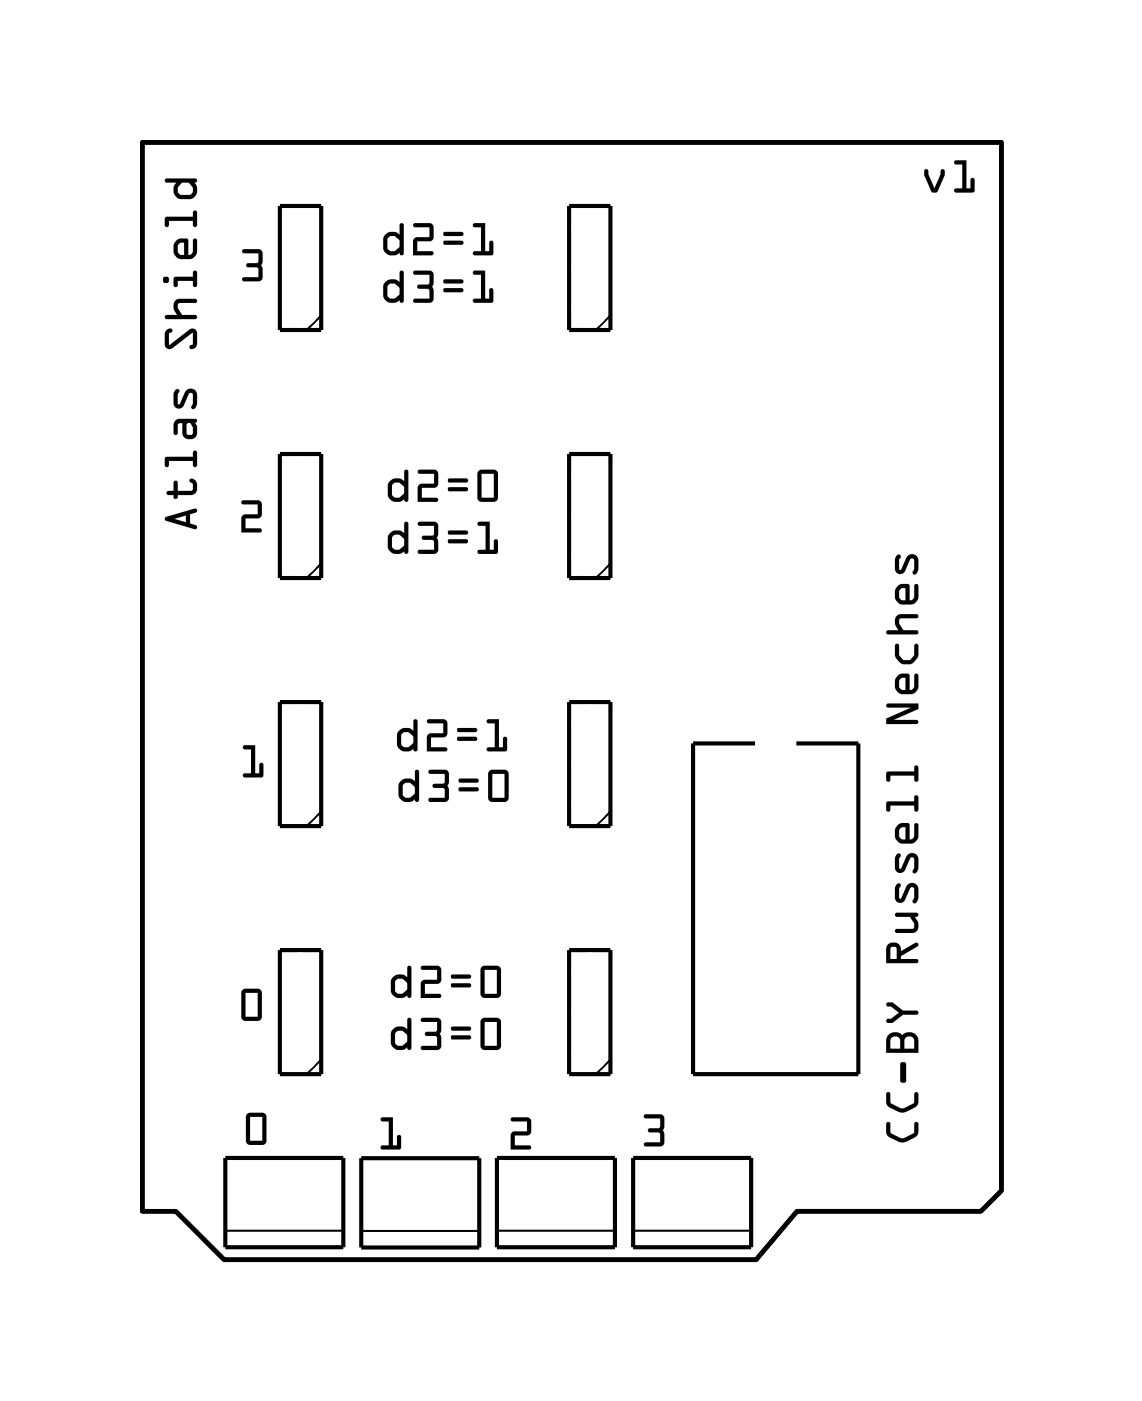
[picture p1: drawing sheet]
<svg xmlns="http://www.w3.org/2000/svg" width="70mm" height="86mm" viewBox="0 0 70 86" stroke-linecap="round" stroke-linejoin="round" font-family="sans-serif">
<path d="M8.7 8.7h52.9v64.5l-1.3 1.2h-11.3l-2.5 3h-32.7l-3-3h-2.1z" fill="none" stroke="#000" stroke-width=".28"/>
<path d="M8.7 8.7h52.9v64.5l-1.3 1.2h-11.3l-2.5 3h-32.7l-3-3h-2.1z" fill="none" stroke="#000" stroke-width=".06"/>
<g fill="none" stroke="#000" stroke-width=".25">
<path d="M17.2 12.7h2.5v7.6h-2.5zM35 12.7h2.5v7.6h-2.5zM17.2 27.9h2.5v7.6h-2.5zM35 27.9h2.5v7.6h-2.5zM17.2 58.4h2.5v7.6h-2.5zM17.2 43.1h2.5v7.7h-2.5zM35 58.4h2.5v7.6h-2.5zM35 43.1h2.5v7.7h-2.5zM46.4 45.7h-3.8v20.3h10.2v-20.3h-3.8M13.9 71.1h7.2v5.5h-7.2zM22.2 71.2h7.3v5.4h-7.3zM30.5 71.1h7.3v5.5h-7.3z"/>
<path d="M38.9 71.1h7.3v5.5h-7.3z"/>
</g>
<path d="M19.7 19.4l-.8 .9M37.5 19.4l-.9 .9M19.7 34.6l-.8 .9M37.5 34.6l-.9 .9M19.7 49.9l-.8 .9M37.5 49.9l-.9 .9M13.9 75.6h7.2M19.7 65.1l-.8 .9M22.2 75.6h7.3M30.5 75.6h7.3M37.5 65.1l-.9 .9M38.9 75.6h7.3" fill="none" stroke="#000" stroke-width=".13"/>
<g fill="#000">
<path d="M14.9 15.3h1l.2 .1a.92 .92 0 0 1 0 .8l-.1 .1 .1 .1a.92 .92 0 0 1 0 .8l-.2 .1h-.9a.13 .13 0 0 1-.1-.1 .13 .13 0 0 1 .1-.2h.9l-.1-.5-.5-.1a.13 .13 0 0 1-.2-.1 .13 .13 0 0 1 .2-.1l.6-.1v-.5h-.9zM14.9 30.8l.9-.1 .3 .2v.7l-.1 .2-.2 .1h-.7v.6h.9a.13 .13 0 0 1 .1 .1 .13 .13 0 0 1-.1 .1h-1.2v-.8l.1-.2 .2-.1h.7v-.6h-.9zM15 45.8h.7v1.7h.2v-.5a.13 .13 0 0 1 .2-.1 .13 .13 0 0 1 .1 .1v.6l-.1 .2h-1a.14 .14 0 0 1-.2-.2 .13 .13 0 0 1 .2-.1h.3v-1.5h-.4zM23.4 68.7l.8-.1v1.8h.2v-.5a.13 .13 0 0 1 .1-.2 .14 .14 0 0 1 .2 .2v.6l-.1 .1h-1.1a.13 .13 0 0 1-.1-.1 .13 .13 0 0 1 .1-.1h.4v-1.5h-.4zM31.4 68.7l1-.1 .2 .2 .1 .7-.1 .2-.2 .1h-.8v.6h.9a.13 .13 0 0 1 .2 .1 .13 .13 0 0 1-.2 .1h-1.1v-.8l.1-.2 .1-.1h.8v-.6h-.9zM39.6 68.5h1h.2a.92 .92 0 0 1 0 .8l-.1 .1 .1 .2a.92 .92 0 0 1 0 .8h-.2h-.9a.13 .13 0 0 1-.1-.1 .13 .13 0 0 1 .1-.1h.9l-.1-.6h-.5a.14 .14 0 0 1-.2-.2 .13 .13 0 0 1 .2-.1h.5l.1-.6h-.9z"/>
<path d="M14.9 15.3h1l.2 .1a.92 .92 0 0 1 0 .8l-.1 .1 .1 .1a.92 .92 0 0 1 0 .8l-.2 .1h-.9a.13 .13 0 0 1-.1-.1 .13 .13 0 0 1 .1-.2h.9l-.1-.5-.5-.1a.13 .13 0 0 1-.2-.1 .13 .13 0 0 1 .2-.1l.6-.1v-.5h-.9zM14.9 15.3l.1 .3h.9v.5l-.6 .1a.13 .13 0 0 0-.2 .1 .13 .13 0 0 0 .2 .1l.6 .1v.5h-.9a.13 .13 0 0 0-.1 .2 .13 .13 0 0 0 .1 .1h.9l.2-.1a.92 .92 0 0 0 0-.8l-.1-.1 .1-.1a.92 .92 0 0 0 0-.8l-.2-.1z"/>
<path d="M23.7 17.3l.3-.1h.4l.2 .1v-.5a.13 .13 0 0 1 .1-.2 .13 .13 0 0 1 .1 .2v1.7a.13 .13 0 0 1-.1 .1 .13 .13 0 0 1-.1-.2l-.4 .2h-.3l-.2-.2a1.07 1.07 0 0 1-.1-.9zM23.7 17.3l-.1 .2a1.07 1.07 0 0 0 .1 .9l.2 .2h.3l.4-.2a.13 .13 0 0 0 .1 .2 .13 .13 0 0 0 .1-.1v-1.7a.13 .13 0 0 0-.1-.2 .13 .13 0 0 0-.1 .2v.5l-.2-.1h-.4zM23.9 17.5l-.1 .7 .2 .1h.3l.3-.2v-.4l-.3-.3h-.3zM23.9 17.5l.1-.1h.3l.3 .3v.4l-.3 .2h-.3l-.2-.1zM25.4 16.7l1-.1 .2 .1a.92 .92 0 0 1 0 .8v.1v.1a.92 .92 0 0 1 0 .8l-.2 .1h-.9a.13 .13 0 0 1-.1-.1 .13 .13 0 0 1 .1-.2h.9v-.5l-.6-.1a.13 .13 0 0 1-.2-.1 .13 .13 0 0 1 .2-.1l.6-.1v-.5h-.9zM25.4 16.7l.1 .2h.9v.5l-.6 .1a.13 .13 0 0 0-.2 .1 .13 .13 0 0 0 .2 .1l.6 .1v.6h-.9a.13 .13 0 0 0-.1 .1 .13 .13 0 0 0 .1 .1h.9l.2-.1a.92 .92 0 0 0 0-.8v-.1v-.1a.92 .92 0 0 0 0-.8l-.2-.1zM27.3 17.7h1.1a.13 .13 0 0 1 .1 .1 .13 .13 0 0 1-.1 .2l-1.1-.1zM27.3 17.7v.2l1.1 .1a.13 .13 0 0 0 .1-.2 .13 .13 0 0 0-.1-.1zM27.3 17.2h1.1a.13 .13 0 0 1 .1 .1 .13 .13 0 0 1-.1 .1h-1.1zM27.3 17.2v.2h1.1a.13 .13 0 0 0 .1-.1 .13 .13 0 0 0-.1-.1zM29.1 16.7l.7-.1v1.7h.3v-.5a.13 .13 0 0 1 .1-.1 .13 .13 0 0 1 .1 .1v.8h-1.1a.13 .13 0 0 1-.1-.1 .13 .13 0 0 1 .1-.2h.4v-1.4h-.5zM29.1 16.7v.2h.5v1.5h-.4a.13 .13 0 0 0-.1 .1 .13 .13 0 0 0 .1 .1h1l.1-.1v-.7a.13 .13 0 0 0-.1-.1 .13 .13 0 0 0-.1 .1v.6h-.3v-1.8z"/>
<path d="M23.7 14.4l.3-.2 .4 .1 .2 .1v-.6a.13 .13 0 0 1 .1-.1 .13 .13 0 0 1 .1 .1v1.8a.13 .13 0 0 1-.1 .1 .13 .13 0 0 1-.1-.2l-.4 .2h-.3l-.2-.2a1.07 1.07 0 0 1-.1-.9zM23.7 14.4l-.1 .2a1.07 1.07 0 0 0 .1 .9l.2 .2h.3l.4-.2a.13 .13 0 0 0 .1 .2 .13 .13 0 0 0 .1-.1v-1.8a.13 .13 0 0 0-.1-.1 .13 .13 0 0 0-.1 .1v.6l-.2-.1-.4-.1zM23.9 14.6l-.1 .7 .2 .1h.3l.3-.2v-.4l-.3-.3h-.3zM23.9 14.6l.1-.1h.3l.3 .3v.4l-.3 .2h-.3l-.2-.1zM25.4 13.7h1l.2 .2 .1 .7-.1 .2h-.2h-.8v.6h.9a.14 .14 0 0 1 .2 .2 .13 .13 0 0 1-.2 .1h-1.1v-.9l.1-.2h.1h.8v-.6h-.9zM25.4 13.7l.1 .3h.9v.6h-.9l-.1 .2v.9h1.1a.13 .13 0 0 0 .2-.1 .14 .14 0 0 0-.2-.2h-.9v-.6h.8l.2-.1 .1-.1-.1-.7-.2-.2zM27.3 14.8h1.1a.13 .13 0 0 1 .1 .1 .13 .13 0 0 1-.1 .1h-1.1zM27.3 14.8v.2h1.1a.13 .13 0 0 0 .1-.1 .13 .13 0 0 0-.1-.1zM27.3 14.3l1.1-.1a.13 .13 0 0 1 .1 .2 .13 .13 0 0 1-.1 .1h-1.1zM27.3 14.3v.2h1.1a.13 .13 0 0 0 .1-.1 .13 .13 0 0 0-.1-.2zM29.1 13.7h.7v1.7h.3v-.5a.13 .13 0 0 1 .1-.1 .13 .13 0 0 1 .1 .1v.8h-1.1a.13 .13 0 0 1-.1-.1 .13 .13 0 0 1 .1-.2h.4v-1.4h-.5zM29.1 13.7v.3h.5v1.4h-.4a.13 .13 0 0 0-.1 .2 .13 .13 0 0 0 .1 .1h1l.1-.1v-.7a.13 .13 0 0 0-.1-.1 .13 .13 0 0 0-.1 .1v.5h-.3v-1.7z"/>
<path d="M23.7 17.3a.58 .58 0 0 1 .6-.1l.3 .1v-.5a.13 .13 0 0 1 .1-.2 .13 .13 0 0 1 .1 .2v1.7a.13 .13 0 0 1-.1 .1 .13 .13 0 0 1-.1-.2l-.4 .2h-.3l-.2-.2a1.07 1.07 0 0 1-.1-.9zM23.9 17.5l-.1 .7 .2 .1h.3l.3-.2v-.4l-.3-.3h-.3zM25.4 16.7l1-.1 .2 .1a.92 .92 0 0 1 0 .8v.1v.1a.92 .92 0 0 1 0 .8l-.2 .1h-.9a.13 .13 0 0 1-.1-.1 .13 .13 0 0 1 .1-.2h.9v-.5l-.6-.1a.13 .13 0 0 1-.2-.1 .13 .13 0 0 1 .2-.1l.6-.1v-.5h-.9zM27.3 17.7h1.1a.13 .13 0 0 1 .1 .1 .13 .13 0 0 1-.1 .2l-1.1-.1zM27.3 17.2h1.1a.13 .13 0 0 1 .1 .1 .13 .13 0 0 1-.1 .1h-1.1zM29.1 16.7l.7-.1v1.7h.3v-.5a.13 .13 0 0 1 .1-.1 .13 .13 0 0 1 .1 .1v.7v.1h-1.1a.13 .13 0 0 1-.1-.1 .13 .13 0 0 1 .1-.2h.4v-1.4h-.5z"/>
<path d="M23.7 14.4a.58 .58 0 0 1 .6-.1l.3 .1v-.6a.13 .13 0 0 1 .1-.1 .13 .13 0 0 1 .1 .1v1.8a.13 .13 0 0 1-.1 .1 .13 .13 0 0 1-.1-.2l-.4 .2h-.3l-.2-.2a1.07 1.07 0 0 1-.1-.9zM23.9 14.6l-.1 .7 .2 .1h.3l.3-.2v-.4l-.3-.3h-.3zM25.4 13.7h1l.2 .2 .1 .7-.1 .1-.2 .1h-.8v.6h.9a.14 .14 0 0 1 .2 .2 .13 .13 0 0 1-.2 .1h-1.1v-.9l.1-.2h.1h.8v-.6h-.9zM27.3 14.8h1.1a.13 .13 0 0 1 .1 .1 .13 .13 0 0 1-.1 .1h-1.1zM27.3 14.3l1.1-.1a.13 .13 0 0 1 .1 .2 .13 .13 0 0 1-.1 .1h-1.1zM29.1 13.7h.7v1.7h.3v-.5a.13 .13 0 0 1 .1-.1 .13 .13 0 0 1 .1 .1v.7v.1h-1.1a.13 .13 0 0 1-.1-.1 .13 .13 0 0 1 .1-.2h.4v-1.4h-.5z"/>
<path d="M56.8 10.4l.3 .1v.2l.3 .9 .4-.9v-.2a.13 .13 0 0 1 .1-.1 .13 .13 0 0 1 .2 .1v.3l-.5 1h-.2h-.2l-.4-1zM56.9 10.4l-.1 .4 .4 1h.2h.2l.5-1v-.3a.13 .13 0 0 0-.2-.1 .13 .13 0 0 0-.1 .1v.2l-.4 .9-.3-.9v-.2zM58.7 9.9l.7-.1v1.8h.3v-.5a.13 .13 0 0 1 .1-.2 .13 .13 0 0 1 .1 .2v.7h-1.1a.13 .13 0 0 1-.2-.1 .13 .13 0 0 1 .2-.1h.4v-1.5h-.5zM58.7 9.9v.2h.5v1.5h-.4a.13 .13 0 0 0-.1 .1 .13 .13 0 0 0 .1 .1h1l.1-.1v-.6a.13 .13 0 0 0-.1-.2 .13 .13 0 0 0-.1 .2v.5h-.3v-1.7z"/>
<path d="M56.8 10.4l.3 .1v.2l.3 .9 .4-.9v-.2a.13 .13 0 0 1 .1-.1 .13 .13 0 0 1 .2 .1v.3l-.5 1h-.2h-.2l-.4-1zM58.7 9.9h.7v1.7h.3v-.5a.13 .13 0 0 1 .1-.2 .13 .13 0 0 1 .1 .2v.6l-.1 .1h-1a.13 .13 0 0 1-.2-.1 .13 .13 0 0 1 .2-.1h.4v-1.5h-.5z"/>
<path d="M10.2 31.8l1.8-.6a.13 .13 0 0 1 .1 .2 .13 .13 0 0 1-.1 .1l-.3 .1v.6l.3 .1a.13 .13 0 0 1 .1 .1 .13 .13 0 0 1-.1 .1l-1.8-.5-.1-.1zM10.2 31.8l-.1 .1 .1 .1 1.8 .5a.13 .13 0 0 0 .1-.1 .13 .13 0 0 0-.1-.1l-.3-.1v-.6l.3-.1a.13 .13 0 0 0 .1-.1 .13 .13 0 0 0-.1-.2zM10.7 31.9l.7 .2v-.4zM10.7 31.9l.7-.2v.4zM10.7 29.6h.2v.6h.9l.1-.2-.1-.3a.14 .14 0 0 1-.2-.2 .14 .14 0 0 1 .2-.1 .54 .54 0 0 1 .3 .5 .54 .54 0 0 1-.4 .5h-.8v.2l-.1 .1-.1-.1v-.2h-.3a.13 .13 0 0 1-.2-.1 .13 .13 0 0 1 .2-.1h.3zM10.7 29.6v.6h-.3a.13 .13 0 0 0-.2 .1 .13 .13 0 0 0 .2 .1h.3v.2l.1 .1 .1-.1v-.2h.8a.54 .54 0 0 0 .4-.5 .54 .54 0 0 0-.3-.5 .15 .15 0 0 0-.2 .2 .15 .15 0 0 0 .2 .1l.1 .3-.1 .2h-.9v-.6zM10.2 28.1h1.7v-.3a.13 .13 0 0 1 .1-.1 .13 .13 0 0 1 .1 .1v.8a.13 .13 0 0 1-.1 .1 .13 .13 0 0 1-.1-.1v-.3h-1.5v.3a.13 .13 0 0 1-.1 .1 .13 .13 0 0 1-.2-.1zM10.2 28.1l-.1 .5a.13 .13 0 0 0 .2 .1 .13 .13 0 0 0 .1-.1v-.3h1.5v.3a.13 .13 0 0 0 .1 .1 .13 .13 0 0 0 .1-.1v-.8a.13 .13 0 0 0-.1-.1 .13 .13 0 0 0-.1 .1v.3zM10.8 25.8l.2-.1h1a.12 .12 0 0 1 .1 .2 .12 .12 0 0 1-.1 .1l.1 .2v.4a.46 .46 0 0 1-.4 .4 .46 .46 0 0 1-.5-.4v-.6l-.3 .1v.5a.13 .13 0 0 1-.1 .1 .13 .13 0 0 1-.1-.1v-.5zM10.8 25.8l-.1 .3v.5a.13 .13 0 0 0 .1 .1 .13 .13 0 0 0 .1-.1v-.5l.3-.1v.6a.46 .46 0 0 0 .5 .4 .46 .46 0 0 0 .4-.4v-.4l-.1-.2a.12 .12 0 0 0 .1-.1 .12 .12 0 0 0-.1-.2h-1zM11.5 26v.6l.3 .1 .1-.4-.2-.3zM11.5 26h.2l.2 .3-.1 .4-.3-.1zM10.8 23.9a.15 .15 0 0 1 .2 .1 .15 .15 0 0 1-.1 .2v.6l.1 .1 .4-.8a.39 .39 0 0 1 .4-.2 .39 .39 0 0 1 .3 .4v.4l-.1 .4a.13 .13 0 0 1-.2 0 .13 .13 0 0 1 0-.2l.1-.6-.2-.2-.1 .1-.4 .8-.2 .1-.2-.1a1 1 0 0 1 0-1.1zM10.8 23.9a.97 .97 0 0 0 0 1.1l.2 .1 .2-.1 .4-.8 .1-.1 .2 .2-.1 .5a.15 .15 0 0 0 0 .3 .14 .14 0 0 0 .2 0 .88 .88 0 0 0-.1-1.2h-.3l-.2 .1-.4 .9-.1-.1v-.6a.17 .17 0 0 0 .1-.2 .17 .17 0 0 0-.1-.1zM10.2 20.3l.3-.1a.16 .16 0 0 1 .1 .2 .16 .16 0 0 1-.2 .1v.7l1.2-1h.3l.2 .2v.7a.29 .29 0 0 1-.1 .3 .29 .29 0 0 1-.3 0v-.2l.2-.1-.1-.7-1.2 1-.2 .1-.2-.1-.1-.2v-.7zM10.2 20.3l-.1 .2v.7l.2 .2h.3l1.2-1v.8a.14 .14 0 0 0-.1 .1 .14 .14 0 0 0 .1 .2 .35 .35 0 0 0 .3-.4v-.7l-.2-.2h-.3l-1.2 1v-.7a.14 .14 0 0 0 .2-.1 .14 .14 0 0 0-.1-.2zM10.8 18.5l.2-.1h1a.13 .13 0 0 1 .1 .1 .13 .13 0 0 1-.1 .1h-1l-.1 .1v.2l.3 .5 .8-.1a.13 .13 0 0 1 .1 .2 .13 .13 0 0 1-.1 .1h-1.7a.13 .13 0 0 1-.2-.1 .14 .14 0 0 1 .2-.2l.6 .1-.2-.5zM10.8 18.5l-.1 .4 .2 .5h-.6a.13 .13 0 0 0-.2 .1 .13 .13 0 0 0 .2 .1h1.7a.13 .13 0 0 0 .1-.1 .13 .13 0 0 0-.1-.1h-.8l-.3-.5v-.2l.1-.1h1a.13 .13 0 0 0 .1-.1 .13 .13 0 0 0-.1-.1h-1zM10.7 17h1.2v-.2a.13 .13 0 0 1 .1-.2 .13 .13 0 0 1 .1 .2v.7a.13 .13 0 0 1-.1 .1 .13 .13 0 0 1-.1-.1v-.2h-1v.2a.13 .13 0 0 1-.1 .1 .13 .13 0 0 1-.1-.1zM10.7 17v.5a.13 .13 0 0 0 .1 .1 .13 .13 0 0 0 .1-.1v-.2h1v.2a.13 .13 0 0 0 .1 .1 .13 .13 0 0 0 .1-.1v-.7a.13 .13 0 0 0-.1-.2 .13 .13 0 0 0-.1 .2v.2zM10 17.2a.2 .2 0 0 1 .4 0 .2 .2 0 0 1-.4 0zM10 17.2a.2 .2 0 0 0 .4 0 .2 .2 0 0 0-.4 0zM10.8 14.8l.3-.1h.4l.1 1 .1-.1 .2-.1v-.7a.13 .13 0 0 1 .1-.1 .13 .13 0 0 1 .1 .1v.7l-.2 .3a1.06 1.06 0 0 1-.9 .1l-.3-.3v-.5zM10.8 14.8l-.1 .3a.67 .67 0 0 0 .2 .7l.1 .1a1.06 1.06 0 0 0 .9-.1l.2-.3v-.7a.13 .13 0 0 0-.1-.1 .13 .13 0 0 0-.1 .1v.7l-.2 .2h-.1l-.1-1h-.4zM11 15l-.1 .5 .2 .2h.2v-.8zM11 15l.3-.1v.8h-.2l-.2-.2zM10.2 13.4l1.7-.1v-.2a.13 .13 0 0 1 .1-.2 .13 .13 0 0 1 .1 .2v.7a.13 .13 0 0 1-.1 .2 .13 .13 0 0 1-.1-.2v-.2h-1.5v.2a.13 .13 0 0 1-.1 .2 .14 .14 0 0 1-.2-.2zM10.2 13.4l-.1 .4a.14 .14 0 0 0 .2 .2 .13 .13 0 0 0 .1-.2v-.2h1.5v.2a.13 .13 0 0 0 .1 .2 .13 .13 0 0 0 .1-.2v-.7a.13 .13 0 0 0-.1-.2 .13 .13 0 0 0-.1 .2v.2zM10.2 11h1.8a.13 .13 0 0 1 .1 .1 .13 .13 0 0 1-.2 .1l.2 .4v.3l-.2 .2a1.08 1.08 0 0 1-.9 .1l-.3-.3v-.4l.1-.3h-.6zM10.2 11v.2h.6l-.1 .3v.4l.3 .3a1.07 1.07 0 0 0 .9-.1l.2-.2v-.3l-.2-.4a.13 .13 0 0 0 .2-.1 .13 .13 0 0 0-.1-.1zM11.1 11.3l-.2 .2v.3l.1 .1h.8l.1-.1v-.3l-.3-.2zM11.1 11.3h.5l.3 .3-.1 .3-.7 .1-.1-.1-.1-.4z"/>
<path d="M10.2 31.8l1.8-.6a.13 .13 0 0 1 .1 .2 .13 .13 0 0 1-.1 .1l-.3 .1v.6l.3 .1a.13 .13 0 0 1 .1 .1 .13 .13 0 0 1-.1 .1l-1.8-.5-.1-.1zM10.7 31.9l.7 .2v-.4zM10.7 29.6h.2v.6h.9l.1-.2-.1-.3a.14 .14 0 0 1-.2-.2 .14 .14 0 0 1 .2-.1 .54 .54 0 0 1 .3 .5 .54 .54 0 0 1-.4 .5h-.8v.2l-.1 .1-.1-.1v-.2h-.3a.13 .13 0 0 1-.2-.1 .13 .13 0 0 1 .2-.1h.3zM10.2 28.1h1.7v-.3a.13 .13 0 0 1 .1-.1 .13 .13 0 0 1 .1 .1v.8a.13 .13 0 0 1-.1 .1 .13 .13 0 0 1-.1-.1v-.3h-1.5v.3a.13 .13 0 0 1-.1 .1 .13 .13 0 0 1-.2-.1zM10.8 25.8l.2-.1h1a.12 .12 0 0 1 .1 .2 .12 .12 0 0 1-.1 .1l.1 .2v.4a.46 .46 0 0 1-.4 .4 .46 .46 0 0 1-.5-.4v-.6l-.3 .1v.5a.13 .13 0 0 1-.1 .1 .13 .13 0 0 1-.1-.1v-.5zM11.5 26v.6l.3 .1 .1-.4-.2-.3zM10.8 23.9a.14 .14 0 0 1 .2 .1 .14 .14 0 0 1-.1 .2v.6l.1 .1 .4-.8a.39 .39 0 0 1 .4-.2 .39 .39 0 0 1 .3 .4v.4l-.1 .4a.17 .17 0 0 1-.2-.1 .17 .17 0 0 1 .1-.2l-.1-.6-.1-.1-.1 .1-.3 .7a.33 .33 0 0 1-.4 .2 .33 .33 0 0 1-.2-.3v-.6zM10.2 20.3l.3-.1a.16 .16 0 0 1 .1 .2 .16 .16 0 0 1-.2 .1v.7l1.2-1h.3l.2 .2v.7a.29 .29 0 0 1-.1 .3 .29 .29 0 0 1-.3 0v-.2l.2-.1-.1-.7-1.2 1-.2 .1-.2-.1-.1-.2v-.7zM10.8 18.5l.2-.1h1a.13 .13 0 0 1 .1 .1 .13 .13 0 0 1-.1 .1h-1l-.1 .1v.2l.3 .5h.8a.13 .13 0 0 1 .1 .1 .13 .13 0 0 1-.1 .1h-1.7a.13 .13 0 0 1-.2-.1 .13 .13 0 0 1 .2-.1h.6l-.2-.5zM10.7 17h1.2v-.2a.13 .13 0 0 1 .1-.2 .13 .13 0 0 1 .1 .2v.7a.13 .13 0 0 1-.1 .1 .13 .13 0 0 1-.1-.1v-.2h-1v.2a.13 .13 0 0 1-.1 .1 .13 .13 0 0 1-.1-.1zM10 17.2a.2 .2 0 0 1 .4 0 .2 .2 0 0 1-.4 0zM10.8 14.8l.3-.1h.4l.1 1h.1l.2-.2v-.7a.13 .13 0 0 1 .1-.1 .13 .13 0 0 1 .1 .1v.7l-.2 .3a1.06 1.06 0 0 1-.9 .1l-.2-.1a.64 .64 0 0 1-.1-.7zM11 15l-.1 .5 .2 .2h.2v-.8zM10.2 13.4l1.7-.1v-.2a.13 .13 0 0 1 .1-.2 .13 .13 0 0 1 .1 .2v.7a.13 .13 0 0 1-.1 .2 .13 .13 0 0 1-.1-.2v-.2h-1.5v.2a.13 .13 0 0 1-.1 .2 .14 .14 0 0 1-.2-.2zM10.2 11h1.8a.13 .13 0 0 1 .1 .1 .13 .13 0 0 1-.2 .1l.2 .4v.3l-.2 .2a1.07 1.07 0 0 1-.9 .1 .6 .6 0 0 1-.3-.8l.1-.2h-.6zM11.1 11.3l-.2 .2 .1 .4 .1 .1 .7-.1 .1-.1v-.3l-.3-.2z"/>
<path d="M14.9 30.8l.9-.1 .3 .2v.7l-.1 .2-.2 .1h-.7v.6h.9a.13 .13 0 0 1 .1 .1 .13 .13 0 0 1-.1 .1h-1.2v-.8l.1-.2 .2-.1h.7v-.6h-.9zM14.9 30.8v.2h.9v.6l-.9 .1-.1 .2v.8h1.2a.13 .13 0 0 0 .1-.1 .13 .13 0 0 0-.1-.1h-.9v-.6h.7l.2-.1 .1-.2v-.7l-.3-.2z"/>
<path d="M24 32.8l.3-.2h.3l.2 .2v-.6a.13 .13 0 0 1 .2-.1 .13 .13 0 0 1 .1 .1v1.7a.13 .13 0 0 1-.1 .1 .13 .13 0 0 1-.2-.1l-.3 .1h-.3l-.2-.1a1.07 1.07 0 0 1-.1-1zM24 32.8l-.1 .1a1.07 1.07 0 0 0 .1 1l.2 .1h.3l.3-.1a.13 .13 0 0 0 .2 .1 .13 .13 0 0 0 .1-.1v-1.7a.13 .13 0 0 0-.1-.1 .13 .13 0 0 0-.2 .1v.6l-.2-.2h-.3zM24.1 33v.6l.2 .2h.2l.3-.3v-.4l-.3-.2h-.2zM24.1 33l.2-.1h.2l.3 .2v.4l-.3 .3h-.2l-.2-.2zM25.7 32.1h1h.2a.92 .92 0 0 1 0 .8l-.1 .1 .1 .2a.92 .92 0 0 1 0 .8h-.2h-.9a.13 .13 0 0 1-.1-.1 .13 .13 0 0 1 .1-.1h.9l-.1-.6h-.5a.14 .14 0 0 1-.2-.2 .13 .13 0 0 1 .2-.1h.5l.1-.6h-.9zM25.7 32.1l.1 .2h.9l-.1 .6h-.5a.13 .13 0 0 0-.2 .1 .14 .14 0 0 0 .2 .2h.5l.1 .6h-.9a.13 .13 0 0 0-.1 .1 .13 .13 0 0 0 .1 .1h.9h.2a.92 .92 0 0 0 0-.8l-.1-.2 .1-.1a.92 .92 0 0 0 0-.8h-.2zM27.5 33.2l1.1-.1a.14 .14 0 0 1 .2 .2 .13 .13 0 0 1-.2 .1h-1zM27.5 33.2l.1 .2h1a.13 .13 0 0 0 .2-.1 .14 .14 0 0 0-.2-.2zM27.5 32.6h1.1a.13 .13 0 0 1 .2 .1 .13 .13 0 0 1-.2 .1h-1zM27.5 32.6l.1 .2h1a.13 .13 0 0 0 .2-.1 .13 .13 0 0 0-.2-.1zM29.4 32.1h.7v1.7h.3v-.5a.13 .13 0 0 1 .1-.2 .13 .13 0 0 1 .1 .2v.7h-1.1a.13 .13 0 0 1-.2-.1 .13 .13 0 0 1 .2-.1h.4v-1.5h-.5zM29.4 32.1v.2h.5v1.5h-.4a.13 .13 0 0 0-.2 .1 .13 .13 0 0 0 .2 .1h1l.1-.1v-.6a.13 .13 0 0 0-.1-.2 .13 .13 0 0 0-.1 .2v.5h-.3v-1.7z"/>
<path d="M24 29.6l.3-.2h.3l.2 .2v-.6a.13 .13 0 0 1 .2-.1 .13 .13 0 0 1 .1 .1v1.7a.13 .13 0 0 1-.1 .1 .13 .13 0 0 1-.2-.1l-.3 .1h-.3l-.2-.1a1.07 1.07 0 0 1-.1-1zM24 29.6l-.1 .1a1.07 1.07 0 0 0 .1 1l.2 .1h.3l.3-.1a.13 .13 0 0 0 .2 .1 .13 .13 0 0 0 .1-.1v-1.7a.13 .13 0 0 0-.1-.1 .13 .13 0 0 0-.2 .1v.6l-.2-.2h-.3zM24.1 29.8v.6l.2 .2h.2l.3-.3v-.4l-.3-.2h-.2zM24.1 29.8l.2-.1h.2l.3 .2v.4l-.3 .3h-.2l-.2-.2zM25.7 28.9h1l.2 .1v.7v.2l-.2 .1h-.8v.6h.9a.13 .13 0 0 1 .1 .1 .13 .13 0 0 1-.1 .1h-1.1v-.8l.1-.2 .1-.1h.8v-.6h-.9zM25.7 28.9l.1 .2h.9v.6l-.9 .1-.1 .2v.8h1.1a.13 .13 0 0 0 .1-.1 .13 .13 0 0 0-.1-.1h-.9v-.6h.8l.2-.1v-.2v-.7l-.2-.1zM27.5 30l1.1-.1a.14 .14 0 0 1 .2 .2 .13 .13 0 0 1-.2 .1h-1zM27.5 30l.1 .2h1a.13 .13 0 0 0 .2-.1 .14 .14 0 0 0-.2-.2zM27.5 29.4h1.1a.13 .13 0 0 1 .2 .1 .14 .14 0 0 1-.2 .2l-1-.1zM27.5 29.4l.1 .2h1a.13 .13 0 0 0 .2-.1 .13 .13 0 0 0-.2-.1zM29.4 28.9h.2h.8l.2 .1v1.6l-.1 .2h-.9l-.2-.1-.1-1.6zM29.4 28.9l-.1 .2 .1 1.6 .2 .1h.9l.1-.2v-1.6l-.2-.1h-.8zM29.6 29.1v1.5h.8v-1.5zM29.6 29.1h.8v1.5h-.8z"/>
<path d="M24 32.8a.58 .58 0 0 1 .6-.2l.2 .2v-.6a.13 .13 0 0 1 .2-.1 .13 .13 0 0 1 .1 .1v1.7a.13 .13 0 0 1-.1 .1 .13 .13 0 0 1-.2-.1l-.3 .1h-.3l-.2-.1a1.07 1.07 0 0 1-.1-1zM24.1 33v.6l.2 .2h.2l.3-.3v-.4l-.3-.2h-.2zM25.7 32.1h1h.2a.92 .92 0 0 1 0 .8l-.1 .1 .1 .2a.92 .92 0 0 1 0 .8h-.2h-.9a.13 .13 0 0 1-.1-.1 .13 .13 0 0 1 .1-.1h.9l-.1-.6h-.5a.14 .14 0 0 1-.2-.2 .13 .13 0 0 1 .2-.1h.5l.1-.6h-.9zM27.5 33.2l1.1-.1a.14 .14 0 0 1 .2 .2 .13 .13 0 0 1-.2 .1h-1zM27.5 32.6h1.1a.13 .13 0 0 1 .2 .1 .13 .13 0 0 1-.2 .1h-1zM29.4 32.1h.7v1.7h.3v-.5a.13 .13 0 0 1 .1-.2 .13 .13 0 0 1 .1 .2v.6l-.1 .1h-1a.13 .13 0 0 1-.2-.1 .13 .13 0 0 1 .2-.1h.4v-1.5h-.5z"/>
<path d="M24 29.6a.58 .58 0 0 1 .6-.2l.2 .2v-.6a.13 .13 0 0 1 .2-.1 .13 .13 0 0 1 .1 .1v1.7a.13 .13 0 0 1-.1 .1 .13 .13 0 0 1-.2-.1l-.3 .1h-.3l-.2-.1a1.07 1.07 0 0 1-.1-1zM24.1 29.8v.6l.2 .2h.2l.3-.3v-.4l-.3-.2h-.2zM25.7 28.9h1l.2 .1v.7v.2l-.2 .1h-.8v.6h.9a.13 .13 0 0 1 .1 .1 .13 .13 0 0 1-.1 .1h-1.1v-.8l.1-.2 .1-.1h.8v-.6h-.9zM27.5 30l1.1-.1a.14 .14 0 0 1 .2 .2 .13 .13 0 0 1-.2 .1h-1zM27.5 29.4h1.1a.13 .13 0 0 1 .2 .1 .13 .13 0 0 1-.2 .1h-1zM29.4 28.9h.2h.8l.2 .1v1.6l-.1 .2h-.9l-.2-.1-.1-1.6zM29.6 29.1v1.5h.8v-1.5z"/>
<path d="M15 45.8h.7v1.7h.2v-.5a.13 .13 0 0 1 .2-.1 .13 .13 0 0 1 .1 .1v.7l-1.1 .1a.14 .14 0 0 1-.2-.2 .13 .13 0 0 1 .2-.1h.3v-1.5h-.4zM15 45.8v.2h.4v1.5h-.3a.13 .13 0 0 0-.2 .1 .14 .14 0 0 0 .2 .2h1l.1-.2v-.6a.13 .13 0 0 0-.1-.1 .13 .13 0 0 0-.2 .1v.5h-.2v-1.7z"/>
<path d="M24.5 44.9l.4-.2 .3 .1 .2 .1v-.6a.13 .13 0 0 1 .1-.1 .13 .13 0 0 1 .2 .1v1.7a.14 .14 0 0 1-.2 .2 .13 .13 0 0 1-.1-.2l-.3 .2h-.3l-.3-.2a1.07 1.07 0 0 1-.1-.9zM24.5 44.9l-.1 .2a1.07 1.07 0 0 0 .1 .9l.3 .1 .3 .1 .3-.2a.13 .13 0 0 0 .1 .2 .14 .14 0 0 0 .2-.2v-1.7a.13 .13 0 0 0-.2-.1 .13 .13 0 0 0-.1 .1v.6l-.2-.1-.3-.1zM24.7 45.1v.7l.1 .1h.3l.3-.2v-.5l-.3-.2h-.3zM24.7 45.1l.1-.1h.3l.3 .2v.5l-.3 .2h-.3l-.1-.1zM26.3 44.2h.9l.3 .1v.8l-.1 .1-.2 .1h-.7v.6h.9a.13 .13 0 0 1 .1 .1 .13 .13 0 0 1-.1 .2h-1.2v-.9l.1-.2h.2h.7v-.7h-.9zM26.3 44.2v.2h.9v.7h-.9l-.1 .2v.9h1.2a.13 .13 0 0 0 .1-.2 .13 .13 0 0 0-.1-.1h-.9v-.6h.7l.2-.1 .1-.1v-.8l-.3-.1zM28.1 45.3h1.1a.13 .13 0 0 1 .1 .1 .13 .13 0 0 1-.1 .1h-1zM28.1 45.3l.1 .2h1a.13 .13 0 0 0 .1-.1 .13 .13 0 0 0-.1-.1zM28.1 44.8l1.1-.1a.13 .13 0 0 1 .1 .2 .13 .13 0 0 1-.1 .1h-1zM28.1 44.8l.1 .2h1a.13 .13 0 0 0 .1-.1 .13 .13 0 0 0-.1-.2zM29.9 44.2h.8v1.7h.2v-.5a.13 .13 0 0 1 .1-.1 .13 .13 0 0 1 .2 .1l-.1 .7-1.1 .1a.13 .13 0 0 1-.1-.2 .13 .13 0 0 1 .1-.1h.4v-1.5h-.4zM29.9 44.2l.1 .2h.4v1.5h-.4a.13 .13 0 0 0-.1 .1 .13 .13 0 0 0 .1 .2h1.1l.1-.2v-.6a.13 .13 0 0 0-.2-.1 .13 .13 0 0 0-.1 .1v.5h-.2v-1.7z"/>
<path d="M24.5 44.9a.58 .58 0 0 1 .7-.2l.2 .2v-.6a.13 .13 0 0 1 .1-.1 .13 .13 0 0 1 .2 .1v1.7a.14 .14 0 0 1-.2 .2 .13 .13 0 0 1-.1-.2l-.3 .2-.3-.1-.3-.1a1.07 1.07 0 0 1-.1-.9zM24.7 45.1v.7l.1 .1h.3l.3-.2v-.5l-.3-.2h-.3zM26.3 44.2h.9l.3 .1v.8l-.1 .1-.2 .1h-.7v.6h.9a.13 .13 0 0 1 .1 .1 .13 .13 0 0 1-.1 .2h-1.2v-.9l.1-.2h.2h.7v-.7h-.9zM28.1 45.3h1.1a.13 .13 0 0 1 .1 .1 .13 .13 0 0 1-.1 .1h-1zM28.1 44.8l1.1-.1a.13 .13 0 0 1 .1 .2 .13 .13 0 0 1-.1 .1h-1zM29.9 44.2h.8v1.7h.2v-.5a.13 .13 0 0 1 .1-.1 .13 .13 0 0 1 .2 .1v.6l-.1 .2h-1.1a.13 .13 0 0 1-.1-.2 .13 .13 0 0 1 .1-.1h.4v-1.5h-.4z"/>
<path d="M24.6 48l.4-.2 .3 .1 .2 .1v-.6a.13 .13 0 0 1 .1-.1 .13 .13 0 0 1 .2 .1v1.7a.14 .14 0 0 1-.2 .2 .13 .13 0 0 1-.1-.2l-.3 .2h-.4l-.2-.2a1.07 1.07 0 0 1-.1-.9zM24.6 48l-.1 .2a1.07 1.07 0 0 0 .1 .9l.2 .2h.4l.3-.2a.13 .13 0 0 0 .1 .2 .14 .14 0 0 0 .2-.2v-1.7a.13 .13 0 0 0-.2-.1 .13 .13 0 0 0-.1 .1v.6l-.2-.1-.3-.1zM24.8 48.2v.7l.1 .1h.3l.3-.2v-.4l-.3-.3h-.3zM24.8 48.2l.1-.1h.3l.3 .2v.5l-.3 .2h-.3l-.1-.1zM26.4 47.3h.9l.2 .1a.92 .92 0 0 1 .1 .8l-.1 .1 .1 .1a.92 .92 0 0 1-.1 .8l-.2 .1h-.8a.14 .14 0 0 1-.2-.2 .13 .13 0 0 1 .2-.1h.8v-.5l-.6-.1a.13 .13 0 0 1-.1-.1 .13 .13 0 0 1 .1-.1l.6-.1v-.6h-.9zM26.4 47.3v.2h.9v.6l-.6 .1a.13 .13 0 0 0-.1 .1 .13 .13 0 0 0 .1 .1h.6v.6h-.8a.13 .13 0 0 0-.2 .1 .14 .14 0 0 0 .2 .2h.8l.2-.1a.92 .92 0 0 0 .1-.8l-.1-.1 .1-.1a.92 .92 0 0 0-.1-.8l-.2-.1zM28.2 48.4h1.1a.13 .13 0 0 1 .1 .1 .13 .13 0 0 1-.1 .1h-1.1zM28.2 48.4v.2h1.1a.13 .13 0 0 0 .1-.1 .13 .13 0 0 0-.1-.1zM28.2 47.9l1.1-.1a.13 .13 0 0 1 .1 .2 .13 .13 0 0 1-.1 .1h-1.1zM28.2 47.9v.2h1.1a.13 .13 0 0 0 .1-.1 .13 .13 0 0 0-.1-.2zM30.1 47.4l.2-.1h.7l.3 .2v1.5l-.2 .3h-.8l-.3-.2v-1.6zM30.1 47.4l-.1 .1v1.6l.3 .2h.8l.2-.3v-1.5l-.3-.2h-.7zM30.3 47.5v1.5h.7v-1.5zM30.3 47.5h.7v1.5h-.7z"/>
<path d="M24.6 48a.58 .58 0 0 1 .7-.2l.2 .2v-.6a.13 .13 0 0 1 .1-.1 .13 .13 0 0 1 .2 .1v1.7a.14 .14 0 0 1-.2 .2 .13 .13 0 0 1-.1-.2l-.3 .2h-.4l-.2-.2a1.07 1.07 0 0 1-.1-.9zM24.8 48.2v.7l.1 .1h.3l.3-.2v-.5l-.3-.2h-.3zM26.4 47.3h.9l.2 .1a.92 .92 0 0 1 .1 .8l-.1 .1 .1 .1a.92 .92 0 0 1-.1 .8l-.2 .1h-.8a.14 .14 0 0 1-.2-.2 .13 .13 0 0 1 .2-.1h.8v-.6h-.6a.13 .13 0 0 1-.1-.1 .13 .13 0 0 1 .1-.1l.6-.1v-.6h-.9zM28.2 48.4h1.1a.13 .13 0 0 1 .1 .1 .13 .13 0 0 1-.1 .1h-1.1zM28.2 47.9l1.1-.1a.13 .13 0 0 1 .1 .2 .13 .13 0 0 1-.1 .1h-1.1zM30.1 47.4l.2-.1h.7l.3 .2v1.5l-.2 .3h-.8l-.3-.2v-1.6zM30.3 47.5v1.5h.7v-1.5z"/>
<path d="M14.9 60.8l.2-.1h.7l.3 .2v1.6l-.2 .2h-.8l-.2-.1-.1-1.6zM14.9 60.8l-.1 .2 .1 1.6 .2 .1h.8l.2-.2v-1.6l-.3-.2h-.7zM15.1 61v1.5h.7v-1.5zM15.1 61h.7v1.5h-.7z"/>
<path d="M14.9 60.8l.2-.1h.7l.3 .2v1.6l-.2 .2h-.8l-.2-.1-.1-1.6zM15.1 61v1.5h.7v-1.5z"/>
<path d="M15.2 68.4h.2h.7l.3 .1v1.6l-.2 .2h-.8l-.3-.1v-1.6zM15.2 68.4l-.1 .2v1.6l.3 .1h.8l.2-.2v-1.6l-.3-.1h-.7zM15.4 68.6v1.5h.7v-1.5zM15.4 68.6h.7v1.5h-.7z"/>
<path d="M15.2 68.4h.2h.7l.3 .1v1.6l-.2 .2h-.8l-.3-.1v-1.6zM15.4 68.6v1.5h.7v-1.5z"/>
<path d="M23.4 68.7l.8-.1v1.8h.2v-.5a.13 .13 0 0 1 .1-.2 .14 .14 0 0 1 .2 .2l-.1 .7h-1.1a.13 .13 0 0 1-.1-.1 .13 .13 0 0 1 .1-.1h.4v-1.5h-.4zM23.4 68.7l.1 .2h.4v1.5h-.4a.13 .13 0 0 0-.1 .1 .13 .13 0 0 0 .1 .1h1.1l.1-.1v-.6a.14 .14 0 0 0-.2-.2 .13 .13 0 0 0-.1 .2v.5h-.2v-1.8z"/>
<path d="M24.1 63.3l.4-.2h.3l.2 .1v-.5a.14 .14 0 0 1 .2-.2 .13 .13 0 0 1 .1 .2v1.7a.13 .13 0 0 1-.2 .1 .13 .13 0 0 1-.1-.2l-.3 .2h-.3l-.2-.2a1.07 1.07 0 0 1-.2-.9zM24.1 63.3l-.1 .1a1.07 1.07 0 0 0 .2 .9l.2 .2h.3l.3-.2a.13 .13 0 0 0 .1 .2 .13 .13 0 0 0 .2-.1v-1.7a.13 .13 0 0 0-.1-.2 .14 .14 0 0 0-.2 .2v.5l-.2-.1h-.3zM24.3 63.4v.7l.2 .1h.2l.3-.2v-.4l-.3-.3h-.2zM24.3 63.4l.2-.1h.2l.3 .3v.4l-.3 .3h-.2l-.2-.2zM25.9 62.6l1-.1 .2 .1a.92 .92 0 0 1 0 .8l-.1 .1 .1 .1a.92 .92 0 0 1 0 .8l-.2 .1h-.9a.13 .13 0 0 1-.1-.1 .13 .13 0 0 1 .1-.1h.9l-.1-.6h-.6a.13 .13 0 0 1-.1-.2 .13 .13 0 0 1 .1-.1h.6l.1-.6h-1zM25.9 62.6v.2h1l-.1 .6h-.6a.13 .13 0 0 0-.1 .1 .13 .13 0 0 0 .1 .1l.6 .1 .1 .6h-.9a.13 .13 0 0 0-.1 .1 .13 .13 0 0 0 .1 .1h.9l.1-.1a.92 .92 0 0 0 .1-.8l-.1-.1 .1-.1a.92 .92 0 0 0-.1-.8l-.1-.1zM27.7 63.6h1.1a.13 .13 0 0 1 .2 .1 .14 .14 0 0 1-.2 .2h-1zM27.7 63.6l.1 .3h1a.14 .14 0 0 0 .2-.2 .13 .13 0 0 0-.2-.1zM27.7 63.1h1.1a.13 .13 0 0 1 .2 .1 .13 .13 0 0 1-.2 .1h-1zM27.7 63.1l.1 .2h1a.13 .13 0 0 0 .2-.1 .13 .13 0 0 0-.2-.1zM29.6 62.6l.2-.1h.7l.3 .2v1.6l-.2 .2h-.8l-.2-.1-.1-1.6zM29.6 62.6l-.1 .2 .1 1.6 .2 .1h.8l.2-.2v-1.6l-.3-.2h-.7zM29.8 62.8v1.5h.7v-1.5zM29.8 62.8h.7v1.5h-.7z"/>
<path d="M24.1 60.1l.4-.2h.3l.2 .1v-.5a.14 .14 0 0 1 .2-.2 .13 .13 0 0 1 .1 .2v1.7a.13 .13 0 0 1-.2 .1 .13 .13 0 0 1-.1-.2l-.3 .2h-.3l-.2-.2a1.07 1.07 0 0 1-.2-.9zM24.1 60.1l-.1 .1a1.07 1.07 0 0 0 .2 .9l.2 .2h.3l.3-.2a.13 .13 0 0 0 .1 .2 .13 .13 0 0 0 .2-.1v-1.7a.13 .13 0 0 0-.1-.2 .14 .14 0 0 0-.2 .2v.5l-.2-.1h-.3zM24.3 60.2v.7l.2 .2h.2l.3-.3v-.4l-.3-.3h-.2zM24.3 60.2l.2-.1h.2l.3 .3v.4l-.3 .3h-.2l-.2-.2zM25.9 59.4l1-.1 .2 .2v.7v.2l-.2 .1h-.8v.6h.9a.13 .13 0 0 1 .1 .1 .13 .13 0 0 1-.1 .1h-1.1v-.8v-.2l.2-.1h.8v-.6h-1zM25.9 59.4v.2h1v.6l-1 .1v.2v.8h1.1a.13 .13 0 0 0 .1-.1 .13 .13 0 0 0-.1-.1h-.9v-.6h.8l.2-.1v-.2v-.7l-.2-.2zM27.7 60.4h1.1a.13 .13 0 0 1 .2 .1 .14 .14 0 0 1-.2 .2h-1zM27.7 60.4l.1 .3h1a.14 .14 0 0 0 .2-.2 .13 .13 0 0 0-.2-.1zM27.7 59.9h1.1a.13 .13 0 0 1 .2 .1 .13 .13 0 0 1-.2 .1h-1zM27.7 59.9l.1 .2h1a.13 .13 0 0 0 .2-.1 .13 .13 0 0 0-.2-.1zM29.6 59.4l.2-.1h.7l.3 .2v1.6l-.2 .2h-.8l-.2-.1-.1-1.6zM29.6 59.4l-.1 .2 .1 1.6 .2 .1h.8l.2-.2v-1.6l-.3-.2h-.7zM29.8 59.6v1.5h.7v-1.5zM29.8 59.6h.7v1.5h-.7z"/>
<path d="M24.1 63.3a.58 .58 0 0 1 .7-.2l.2 .1v-.5a.14 .14 0 0 1 .2-.2 .13 .13 0 0 1 .1 .2v1.7a.13 .13 0 0 1-.2 .1 .13 .13 0 0 1-.1-.2l-.3 .2h-.3l-.2-.2a1.07 1.07 0 0 1-.2-.9zM24.3 63.4v.7l.2 .1h.2l.3-.2v-.4l-.3-.3h-.2zM25.9 62.6l1-.1 .2 .1a.92 .92 0 0 1 0 .8l-.1 .1 .1 .1a.92 .92 0 0 1 0 .8l-.2 .1h-.9a.13 .13 0 0 1-.1-.1 .13 .13 0 0 1 .1-.1h.9l-.1-.6h-.6a.13 .13 0 0 1-.1-.2 .13 .13 0 0 1 .1-.1h.6l.1-.6h-1zM27.7 63.6h1.1a.13 .13 0 0 1 .2 .1 .14 .14 0 0 1-.2 .2h-1zM27.7 63.1h1.1a.13 .13 0 0 1 .2 .1 .13 .13 0 0 1-.2 .1h-1zM29.6 62.6l.2-.1h.7l.3 .2v1.6l-.2 .2h-.8l-.2-.1-.1-1.6zM29.8 62.8v1.5h.7v-1.5z"/>
<path d="M24.1 60.1a.58 .58 0 0 1 .7-.2l.2 .1v-.5a.14 .14 0 0 1 .2-.2 .13 .13 0 0 1 .1 .2v1.7a.13 .13 0 0 1-.2 .1 .13 .13 0 0 1-.1-.2l-.3 .2h-.3l-.2-.2a1.07 1.07 0 0 1-.2-.9zM24.3 60.2v.7l.2 .2h.2l.3-.3v-.4l-.3-.3h-.2zM25.9 59.4l1-.1 .2 .2v.7v.2l-.2 .1h-.8v.6h.9a.13 .13 0 0 1 .1 .1 .13 .13 0 0 1-.1 .1h-1.1v-.8v-.2l.2-.1h.8v-.6h-1zM27.7 60.4h1.1a.13 .13 0 0 1 .2 .1 .14 .14 0 0 1-.2 .2h-1zM27.7 59.9h1.1a.13 .13 0 0 1 .2 .1 .13 .13 0 0 1-.2 .1h-1zM29.6 59.4l.2-.1h.7l.3 .2v1.6l-.2 .2h-.8l-.2-.1-.1-1.6zM29.8 59.6v1.5h.7v-1.5z"/>
<path d="M31.4 68.7l1-.1 .2 .2 .1 .7-.1 .2-.2 .1h-.8v.6h.9a.13 .13 0 0 1 .2 .1 .13 .13 0 0 1-.2 .1h-1.1v-.8l.1-.2 .1-.1h.8v-.6h-.9zM31.4 68.7l.1 .2h.9v.6l-.9 .1-.1 .2v.8h1.1a.13 .13 0 0 0 .2-.1 .13 .13 0 0 0-.2-.1h-.9v-.6h.8l.2-.1 .1-.2-.1-.7-.2-.2z"/>
<path d="M39.6 68.5h1h.2a.92 .92 0 0 1 0 .8l-.1 .1 .1 .2a.92 .92 0 0 1 0 .8h-.2h-.9a.13 .13 0 0 1-.1-.1 .13 .13 0 0 1 .1-.1h.9l-.1-.6h-.5a.14 .14 0 0 1-.2-.2 .13 .13 0 0 1 .2-.1h.5l.1-.6h-.9zM39.6 68.5l.1 .2h.9l-.1 .6h-.5a.13 .13 0 0 0-.2 .1 .14 .14 0 0 0 .2 .2h.5l.1 .6h-.9a.13 .13 0 0 0-.1 .1 .13 .13 0 0 0 .1 .1h.9h.2a.92 .92 0 0 0 0-.8l-.1-.2 .1-.1a.92 .92 0 0 0 0-.8h-.2z"/>
<path d="M54.5 69h.2l.1 .6 .7 .3 .7-.3v-.5a.13 .13 0 0 1 .1-.2 .14 .14 0 0 1 .2 .2v.4a1.02 1.02 0 0 1-1 .7l-1-.5zM54.5 67.1l.2 .1 .1 .6 .7 .3 .7-.3v-.6a.13 .13 0 0 1 .1-.1 .13 .13 0 0 1 .2 .1v.5a1.02 1.02 0 0 1-1 .7l-1-.5zM55.4 65.3h.2h.1v1.1a.19 .19 0 0 1-.2 .1 .19 .19 0 0 1-.2-.1zM54.6 63.6l.5-.2 .4 .2a.57 .57 0 0 1 .6-.2 .57 .57 0 0 1 .4 .5v.8h-2v-.8zM55.7 63.8l-.1 .6h.6l-.1-.6-.2-.1zM54.8 63.8l-.1 .6h.6v-.6l-.2-.1zM54.5 61.6h.4l.6 .5h.8a.13 .13 0 0 1 .2 .1 .13 .13 0 0 1-.2 .1h-.8l-.6 .6h-.3a.13 .13 0 0 1-.1-.2 .13 .13 0 0 1 .1-.1h.2l.5-.4-.5-.4h-.3zM54.6 58a.47 .47 0 0 1 .5-.1 .47 .47 0 0 1 .3 .5l.9-.5a.13 .13 0 0 1 .1 .1 .13 .13 0 0 1 0 .2l-1 .5v.2h.9a.13 .13 0 0 1 .2 .1 .14 .14 0 0 1-.2 .2h-1.8v-.9zM54.8 58.2l-.1 .7h.4v-.6l-.1-.1zM55.1 56.1h1.2a.13 .13 0 0 1 .2 .1 .13 .13 0 0 1-.2 .1h-.1a.56 .56 0 0 1 .3 .6 .56 .56 0 0 1-.4 .4h-1a.13 .13 0 0 1-.1-.1 .13 .13 0 0 1 .1-.1h1l.1-.4-.3-.4h-.8zM55.2 54.3a.14 .14 0 0 1 .2 .1 .14 .14 0 0 1-.1 .2v.5v.1l.4-.7a.39 .39 0 0 1 .4-.2 .39 .39 0 0 1 .4 .3v.5l-.2 .4a.17 .17 0 0 1-.2-.1 .17 .17 0 0 1 .1-.3v-.5l-.1-.1-.2 .1-.3 .7a.33 .33 0 0 1-.3 .2 .33 .33 0 0 1-.3-.4v-.5zM55.2 52.5a.14 .14 0 0 1 .2 0 .14 .14 0 0 1-.1 .2v.6v.1l.4-.8a.39 .39 0 0 1 .4-.2 .39 .39 0 0 1 .4 .4v.5l-.2 .3a.17 .17 0 0 1-.2-.1 .17 .17 0 0 1 .1-.2v-.6h-.1h-.2l-.3 .7a.33 .33 0 0 1-.3 .2 .33 .33 0 0 1-.3-.3v-.5zM55.2 50.7l.3-.1h.4v1h.1l.2-.2v-.7a.13 .13 0 0 1 .1-.1 .13 .13 0 0 1 .2 .1v.7l-.2 .3a1.05 1.05 0 0 1-.9 .1l-.2-.1a.63 .63 0 0 1-.2-.7zM55.3 50.9v.5l.1 .2h.3v-.8zM54.5 49.3l1.7-.1v-.2a.13 .13 0 0 1 .1-.1 .13 .13 0 0 1 .2 .1v.7a.14 .14 0 0 1-.2 .2 .13 .13 0 0 1-.1-.2v-.2h-1.5v.2a.13 .13 0 0 1-.1 .2 .13 .13 0 0 1-.1-.2zM54.5 47.4h1.7v-.2a.13 .13 0 0 1 .1-.2 .14 .14 0 0 1 .2 .2v.7a.13 .13 0 0 1-.2 .1 .13 .13 0 0 1-.1-.1v-.2h-1.5v.2a.13 .13 0 0 1-.1 .1 .13 .13 0 0 1-.1-.1zM54.5 43.3l2-.1v.4l-1.6 .6h1.4a.14 .14 0 0 1 .2 .2 .13 .13 0 0 1-.2 .1h-1.8v-.4l1.5-.6h-1.4l-.1-.1zM55.2 41.5l.3-.1h.4v1h.1l.2-.2v-.7a.13 .13 0 0 1 .1-.1 .13 .13 0 0 1 .2 .1v.8l-.2 .2a1.05 1.05 0 0 1-.9 .1l-.2-.1a.63 .63 0 0 1-.2-.7zM55.3 41.7v.5l.1 .2h.3v-.8zM55.1 39.6h.2v.7l.3 .3 .3-.1 .3-.2v-.6a.13 .13 0 0 1 .1-.2 .14 .14 0 0 1 .2 .2v.5a.73 .73 0 0 1-.8 .6 .73 .73 0 0 1-.7-.6zM55.1 37.8l.3-.1h.9a.14 .14 0 0 1 .2 .2 .13 .13 0 0 1-.2 .1h-.9l-.1 .1v.2l.2 .4h.8a.13 .13 0 0 1 .2 .1 .14 .14 0 0 1-.2 .2h-1.7a.13 .13 0 0 1-.1-.2 .13 .13 0 0 1 .1-.1h.6l-.2-.4zM55.2 36l.3-.1h.4v1h.1l.2-.2v-.7a.13 .13 0 0 1 .1-.1 .13 .13 0 0 1 .2 .1v.7l-.2 .3a1.05 1.05 0 0 1-.9 .1l-.2-.1a.63 .63 0 0 1-.2-.7zM55.3 36.2v.5l.1 .2h.3v-.8zM55.2 34.1a.14 .14 0 0 1 .2 .1 .14 .14 0 0 1-.1 .2v.5v.1l.4-.7a.39 .39 0 0 1 .4-.2 .39 .39 0 0 1 .4 .3v.5l-.2 .4a.17 .17 0 0 1-.2-.1 .17 .17 0 0 1 .1-.3v-.5l-.1-.1-.2 .1-.3 .7a.33 .33 0 0 1-.3 .2 .33 .33 0 0 1-.3-.4v-.5z"/>
<path d="M54.5 69h.2l.1 .6 .7 .3 .7-.3v-.5a.13 .13 0 0 1 .1-.2 .14 .14 0 0 1 .2 .2l-.1 .6-.8 .5a1.14 1.14 0 0 1-.9-.3l-.2-.3zM54.5 69v.7l.7 .4a1.16 1.16 0 0 0 1.3-.6v-.4a.14 .14 0 0 0-.2-.2 .13 .13 0 0 0-.1 .2v.5l-.7 .3-.8-.3v-.6zM54.5 67.1l.2 .1 .1 .6 .7 .3 .7-.3v-.6a.13 .13 0 0 1 .1-.1 .13 .13 0 0 1 .2 .1l-.1 .7-.8 .4a1.14 1.14 0 0 1-.9-.3l-.2-.2zM54.5 67.1v.8l.7 .4a1.16 1.16 0 0 0 1.3-.6v-.5a.13 .13 0 0 0-.2-.1 .13 .13 0 0 0-.1 .1v.6l-.7 .3-.8-.3v-.6zM55.4 65.3h.2h.1v1.1a.19 .19 0 0 1-.2 .1 .19 .19 0 0 1-.2-.1zM55.4 65.3l-.1 1.1a.19 .19 0 0 0 .2 .1 .19 .19 0 0 0 .2-.1v-1.1h-.1zM54.6 63.6l.5-.2 .4 .2a.58 .58 0 0 1 .6-.2 .58 .58 0 0 1 .4 .5v.8h-2v-.8zM54.6 63.6l-.1 .3v.8h2v-.8a.57 .57 0 0 0-.4-.5 .57 .57 0 0 0-.6 .2l-.4-.2zM55.7 63.8l-.1 .6h.6l-.1-.6-.2-.1zM55.7 63.8l.2-.1 .2 .1 .1 .6h-.6zM54.8 63.8l-.1 .6h.6v-.6l-.3-.1zM54.8 63.8l.3-.1 .2 .1v.6h-.6zM54.5 61.6h.4l.6 .5h.8a.13 .13 0 0 1 .2 .1 .13 .13 0 0 1-.2 .1h-.8l-.6 .6h-.3a.13 .13 0 0 1-.1-.2 .13 .13 0 0 1 .1-.1h.2l.5-.4-.5-.4h-.3zM54.5 61.6v.2h.3l.5 .4-.5 .4h-.2a.13 .13 0 0 0-.1 .1 .13 .13 0 0 0 .1 .1l.3 .1 .6-.6h.8a.13 .13 0 0 0 .2-.1 .13 .13 0 0 0-.2-.1h-.8l-.6-.5zM54.6 58a.47 .47 0 0 1 .5-.1 .47 .47 0 0 1 .3 .5l.9-.5a.13 .13 0 0 1 .1 .1 .13 .13 0 0 1 0 .2l-1 .5v.2h.9a.13 .13 0 0 1 .2 .1 .14 .14 0 0 1-.2 .2h-1.8v-.9zM54.6 58l-.1 .3v.9h1.8a.14 .14 0 0 0 .2-.2 .13 .13 0 0 0-.2-.1h-.9v-.2l1-.5a.13 .13 0 0 0 0-.2 .13 .13 0 0 0-.1-.1l-.9 .5a.46 .46 0 0 0-.3-.5 .46 .46 0 0 0-.5 .1zM54.8 58.2l-.1 .7h.4v-.6l-.1-.1zM54.8 58.2h.2l.1 .1v.6h-.4zM55.1 56.1h1.2a.13 .13 0 0 1 .2 .1 .13 .13 0 0 1-.2 .1h-.1a.58 .58 0 0 1-.1 1h-1a.13 .13 0 0 1-.1-.1 .13 .13 0 0 1 .1-.1h1l.1-.4-.3-.4h-.8zM55.1 56.1v.2h.8l.3 .4-.1 .4h-1a.12 .12 0 0 0-.1 .1 .12 .12 0 0 0 .1 .1h1a.5 .5 0 0 0 .3-.7l-.2-.3h.1a.13 .13 0 0 0 .2-.1 .13 .13 0 0 0-.2-.1zM55.2 54.3a.13 .13 0 0 1 .1 0 .13 .13 0 0 1 .1 .1l-.1 .2v.5v.1l.4-.7a.39 .39 0 0 1 .4-.2 .39 .39 0 0 1 .4 .3v.5l-.2 .4a.13 .13 0 0 1-.2 0 .13 .13 0 0 1 0-.2l.1-.7-.1-.1-.2 .1-.3 .8-.3 .1-.2-.1a.99 .99 0 0 1 .1-1.1zM55.2 54.3a.97 .97 0 0 0-.1 1.1l.2 .1 .3-.1 .3-.8 .2-.1 .1 .1v.6a.14 .14 0 0 0-.1 .2 .14 .14 0 0 0 .2 .1 .87 .87 0 0 0-.1-1.2h-.2l-.2 .1-.5 .8v-.1v-.5a.17 .17 0 0 0 .1-.2 .17 .17 0 0 0-.2-.1zM55.2 52.5a.14 .14 0 0 1 .2 0 .14 .14 0 0 1-.1 .2v.6v.1l.4-.8a.39 .39 0 0 1 .4-.2 .39 .39 0 0 1 .4 .4v.5l-.2 .3a.13 .13 0 0 1-.2 0 .13 .13 0 0 1 0-.2l.1-.6-.1-.1h-.2l-.3 .8-.3 .1-.2-.1a.99 .99 0 0 1 .1-1zM55.2 52.5a.97 .97 0 0 0-.1 1l.2 .1 .3-.1 .3-.8h.2l.1 .1v.6a.14 .14 0 0 0-.1 .2 .14 .14 0 0 0 .2 0 .87 .87 0 0 0-.1-1.2h-.2l-.2 .2-.5 .8v-.1v-.5a.17 .17 0 0 0 .1-.2 .17 .17 0 0 0-.2-.2zM55.2 50.7l.3-.1h.4v1l.3-.2v-.7a.13 .13 0 0 1 .1-.1 .13 .13 0 0 1 .2 .1v.7l-.2 .3a1.05 1.05 0 0 1-.9 .1l-.4-.3v-.5zM55.2 50.7l-.2 .3a.66 .66 0 0 0 .2 .8h.2a1.05 1.05 0 0 0 .9-.1l.1-.3 .1-.7a.13 .13 0 0 0-.2-.1 .13 .13 0 0 0-.1 .1v.7l-.2 .2h-.1v-1h-.4zM55.3 50.9v.5l.1 .2h.3v-.8zM55.3 50.9l.4-.1v.8h-.3l-.1-.2zM54.5 49.3l1.7-.1v-.2a.13 .13 0 0 1 .1-.1 .13 .13 0 0 1 .2 .1v.7a.14 .14 0 0 1-.2 .2 .13 .13 0 0 1-.1-.2v-.2h-1.5v.2a.13 .13 0 0 1-.1 .2 .13 .13 0 0 1-.1-.2zM54.5 49.3v.4a.13 .13 0 0 0 .1 .2 .13 .13 0 0 0 .1-.2v-.2h1.5v.2a.13 .13 0 0 0 .1 .2 .14 .14 0 0 0 .2-.2v-.7a.13 .13 0 0 0-.2-.1 .13 .13 0 0 0-.1 .1v.2zM54.5 47.4h1.7v-.2a.13 .13 0 0 1 .1-.2 .14 .14 0 0 1 .2 .2v.7a.13 .13 0 0 1-.2 .1 .13 .13 0 0 1-.1-.1v-.2h-1.5v.2a.13 .13 0 0 1-.1 .1 .13 .13 0 0 1-.1-.1zM54.5 47.4v.5a.13 .13 0 0 0 .1 .1 .13 .13 0 0 0 .1-.1v-.2h1.5v.2a.13 .13 0 0 0 .1 .1 .13 .13 0 0 0 .2-.1v-.7a.14 .14 0 0 0-.2-.2 .13 .13 0 0 0-.1 .2v.2zM54.5 43.3l2-.1v.4l-1.6 .6h1.4a.14 .14 0 0 1 .2 .2 .13 .13 0 0 1-.2 .1h-1.8v-.4l1.5-.6h-1.4l-.1-.1zM54.5 43.3v.1l.1 .1h1.4l-1.5 .6v.4h1.8a.13 .13 0 0 0 .2-.1 .14 .14 0 0 0-.2-.2h-1.4l1.6-.6v-.4zM55.2 41.5l.3-.1h.4v1l.3-.2v-.7a.13 .13 0 0 1 .1-.1 .13 .13 0 0 1 .2 .1v.8l-.2 .2a1.05 1.05 0 0 1-.9 .1l-.4-.3v-.5zM55.2 41.5l-.2 .4a.66 .66 0 0 0 .2 .7h.2a1.05 1.05 0 0 0 .9-.1l.1-.2 .1-.8a.13 .13 0 0 0-.2-.1 .13 .13 0 0 0-.1 .1v.7l-.2 .2h-.1v-1h-.4zM55.3 41.7v.5l.1 .2h.3v-.8zM55.3 41.7l.4-.1v.8h-.3l-.1-.2zM55.1 39.6h.2v.7l.3 .3 .3-.1 .3-.2v-.6a.13 .13 0 0 1 .1-.2 .14 .14 0 0 1 .2 .2v.5l-.1 .3a.74 .74 0 0 1-.8 .3 .74 .74 0 0 1-.6-.5zM55.1 39.6l-.1 .7 .3 .4a.74 .74 0 0 0 .9 0l.2-.4 .1-.6a.13 .13 0 0 0-.2-.1 .13 .13 0 0 0-.1 .1v.6l-.3 .2-.3 .1-.3-.3v-.7zM55.1 37.8l.3-.1h.9a.14 .14 0 0 1 .2 .2 .13 .13 0 0 1-.2 .1h-.9l-.1 .1v.2l.2 .4h.8a.13 .13 0 0 1 .2 .1 .14 .14 0 0 1-.2 .2h-1.7a.13 .13 0 0 1-.1-.2 .13 .13 0 0 1 .1-.1h.6l-.2-.4zM55.1 37.8l-.1 .5 .2 .4h-.6a.13 .13 0 0 0-.1 .1 .13 .13 0 0 0 .1 .2h1.7a.14 .14 0 0 0 .2-.2 .13 .13 0 0 0-.2-.1h-.8l-.2-.4v-.2l.1-.1h.9a.13 .13 0 0 0 .2-.1 .14 .14 0 0 0-.2-.2h-.9zM55.2 36l.3-.1h.4v1l.3-.2v-.7a.13 .13 0 0 1 .1-.1 .13 .13 0 0 1 .2 .1v.7l-.2 .3a1.05 1.05 0 0 1-.9 .1l-.4-.3v-.5zM55.2 36l-.2 .4a.66 .66 0 0 0 .2 .7h.2a1.05 1.05 0 0 0 .9-.1l.1-.3 .1-.7a.13 .13 0 0 0-.2-.1 .13 .13 0 0 0-.1 .1v.7l-.2 .2h-.1v-1h-.4zM55.3 36.2v.5l.1 .2h.3v-.8zM55.3 36.2l.4-.1v.8h-.3l-.1-.2zM55.2 34.1a.13 .13 0 0 1 .1 0 .13 .13 0 0 1 .1 .1l-.1 .2v.5v.1l.4-.7a.39 .39 0 0 1 .4-.2 .39 .39 0 0 1 .4 .3v.5l-.2 .4a.13 .13 0 0 1-.2 0 .13 .13 0 0 1 0-.2l.1-.7-.1-.1-.2 .1-.3 .8-.3 .1-.2-.1a.99 .99 0 0 1 .1-1.1zM55.2 34.1a.97 .97 0 0 0-.1 1.1l.2 .1 .3-.1 .3-.8 .2-.1 .1 .1v.6a.14 .14 0 0 0-.1 .2 .14 .14 0 0 0 .2 .1 .87 .87 0 0 0-.1-1.2h-.2l-.2 .1-.5 .8v-.1v-.5a.17 .17 0 0 0 .1-.2 .17 .17 0 0 0-.2-.1z"/>
</g>
<circle cx="59.1" cy="27.2" r=".7" fill="#fff"/>
<circle cx="59.1" cy="27.2" r=".7" fill="none" stroke="#fff" stroke-width=".78" stroke-linecap="butt"/>
<circle cx="59.1" cy="29.7" r=".7" fill="#fff"/>
<circle cx="59.1" cy="29.7" r=".7" fill="none" stroke="#fff" stroke-width=".78" stroke-linecap="butt"/>
<circle cx="59.1" cy="32.5" r=".7" fill="#fff"/>
<circle cx="59.1" cy="32.5" r=".7" fill="none" stroke="#fff" stroke-width=".78" stroke-linecap="butt"/>
<circle cx="59.1" cy="35" r=".7" fill="#fff"/>
<circle cx="59.1" cy="35" r=".7" fill="none" stroke="#fff" stroke-width=".78" stroke-linecap="butt"/>
<circle cx="59.1" cy="37.5" r=".7" fill="#fff"/>
<circle cx="59.1" cy="37.5" r=".7" fill="none" stroke="#fff" stroke-width=".78" stroke-linecap="butt"/>
<circle cx="59.1" cy="40.1" r=".7" fill="#fff"/>
<circle cx="59.1" cy="40.1" r=".7" fill="none" stroke="#fff" stroke-width=".78" stroke-linecap="butt"/>
<circle cx="59.1" cy="42.6" r=".7" fill="#fff"/>
<circle cx="59.1" cy="42.6" r=".7" fill="none" stroke="#fff" stroke-width=".78" stroke-linecap="butt"/>
<circle cx="59.1" cy="45.2" r=".7" fill="#fff"/>
<circle cx="59.1" cy="45.2" r=".7" fill="none" stroke="#fff" stroke-width=".78" stroke-linecap="butt"/>
<circle cx="59.1" cy="47.7" r=".7" fill="#fff"/>
<circle cx="59.1" cy="47.7" r=".7" fill="none" stroke="#fff" stroke-width=".78" stroke-linecap="butt"/>
<circle cx="59.1" cy="50.2" r=".7" fill="#fff"/>
<circle cx="59.1" cy="50.2" r=".7" fill="none" stroke="#fff" stroke-width=".78" stroke-linecap="butt"/>
<circle cx="59.1" cy="54.6" r=".7" fill="#fff"/>
<circle cx="59.1" cy="54.6" r=".7" fill="none" stroke="#fff" stroke-width=".78" stroke-linecap="butt"/>
<circle cx="59.1" cy="57.1" r=".7" fill="#fff"/>
<circle cx="59.1" cy="57.1" r=".7" fill="none" stroke="#fff" stroke-width=".78" stroke-linecap="butt"/>
<circle cx="59.1" cy="59.6" r=".7" fill="#fff"/>
<circle cx="59.1" cy="59.6" r=".7" fill="none" stroke="#fff" stroke-width=".78" stroke-linecap="butt"/>
<circle cx="59.1" cy="62.2" r=".7" fill="#fff"/>
<circle cx="59.1" cy="62.2" r=".7" fill="none" stroke="#fff" stroke-width=".78" stroke-linecap="butt"/>
<circle cx="59.1" cy="64.7" r=".7" fill="#fff"/>
<circle cx="59.1" cy="64.7" r=".7" fill="none" stroke="#fff" stroke-width=".78" stroke-linecap="butt"/>
<circle cx="59.1" cy="67.3" r=".7" fill="#fff"/>
<circle cx="59.1" cy="67.3" r=".7" fill="none" stroke="#fff" stroke-width=".78" stroke-linecap="butt"/>
<circle cx="59.1" cy="69.8" r=".7" fill="#fff"/>
<circle cx="59.1" cy="69.8" r=".7" fill="none" stroke="#fff" stroke-width=".78" stroke-linecap="butt"/>
<circle cx="59.1" cy="72.3" r=".7" fill="#fff"/>
<circle cx="59.1" cy="72.3" r=".7" fill="none" stroke="#fff" stroke-width=".78" stroke-linecap="butt"/>
<circle cx="10.9" cy="36.8" r=".7" fill="#fff"/>
<circle cx="10.9" cy="36.8" r=".7" fill="none" stroke="#fff" stroke-width=".78" stroke-linecap="butt"/>
<circle cx="10.9" cy="39.3" r=".7" fill="#fff"/>
<circle cx="10.9" cy="39.3" r=".7" fill="none" stroke="#fff" stroke-width=".78" stroke-linecap="butt"/>
<circle cx="10.9" cy="41.9" r=".7" fill="#fff"/>
<circle cx="10.9" cy="41.9" r=".7" fill="none" stroke="#fff" stroke-width=".78" stroke-linecap="butt"/>
<circle cx="10.9" cy="44.4" r=".7" fill="#fff"/>
<circle cx="10.9" cy="44.4" r=".7" fill="none" stroke="#fff" stroke-width=".78" stroke-linecap="butt"/>
<circle cx="10.9" cy="46.9" r=".7" fill="#fff"/>
<circle cx="10.9" cy="46.9" r=".7" fill="none" stroke="#fff" stroke-width=".78" stroke-linecap="butt"/>
<circle cx="10.9" cy="49.5" r=".7" fill="#fff"/>
<circle cx="10.9" cy="49.5" r=".7" fill="none" stroke="#fff" stroke-width=".78" stroke-linecap="butt"/>
<circle cx="10.9" cy="52" r=".7" fill="#fff"/>
<circle cx="10.9" cy="52" r=".7" fill="none" stroke="#fff" stroke-width=".78" stroke-linecap="butt"/>
<circle cx="10.9" cy="54.6" r=".7" fill="#fff"/>
<circle cx="10.9" cy="54.6" r=".7" fill="none" stroke="#fff" stroke-width=".78" stroke-linecap="butt"/>
<circle cx="10.9" cy="59.6" r=".7" fill="#fff"/>
<circle cx="10.9" cy="59.6" r=".7" fill="none" stroke="#fff" stroke-width=".78" stroke-linecap="butt"/>
<circle cx="10.9" cy="62.2" r=".7" fill="#fff"/>
<circle cx="10.9" cy="62.2" r=".7" fill="none" stroke="#fff" stroke-width=".78" stroke-linecap="butt"/>
<circle cx="10.9" cy="64.7" r=".7" fill="#fff"/>
<circle cx="10.9" cy="64.7" r=".7" fill="none" stroke="#fff" stroke-width=".78" stroke-linecap="butt"/>
<circle cx="10.9" cy="67.3" r=".7" fill="#fff"/>
<circle cx="10.9" cy="67.3" r=".7" fill="none" stroke="#fff" stroke-width=".78" stroke-linecap="butt"/>
<circle cx="10.9" cy="69.8" r=".7" fill="#fff"/>
<circle cx="10.9" cy="69.8" r=".7" fill="none" stroke="#fff" stroke-width=".78" stroke-linecap="butt"/>
<circle cx="10.9" cy="72.3" r=".7" fill="#fff"/>
<circle cx="10.9" cy="72.3" r=".7" fill="none" stroke="#fff" stroke-width=".78" stroke-linecap="butt"/>
<path d="M43.2 46.2h1.4v1.4h-1.4z" fill="#fff"/>
<path d="M43.2 46.2h1.4v1.4h-1.4z" fill="none" stroke="#fff" stroke-width=".76" stroke-linecap="butt"/>
<circle cx="43.9" cy="46.9" r=".7" fill="#fff"/>
<circle cx="43.9" cy="46.9" r=".7" fill="none" stroke="#fff" stroke-width=".76" stroke-linecap="butt"/>
<circle cx="51.5" cy="46.9" r=".7" fill="#fff"/>
<circle cx="51.5" cy="46.9" r=".7" fill="none" stroke="#fff" stroke-width=".76" stroke-linecap="butt"/>
<circle cx="43.9" cy="49.5" r=".7" fill="#fff"/>
<circle cx="43.9" cy="49.5" r=".7" fill="none" stroke="#fff" stroke-width=".76" stroke-linecap="butt"/>
<circle cx="51.5" cy="49.5" r=".7" fill="#fff"/>
<circle cx="51.5" cy="49.5" r=".7" fill="none" stroke="#fff" stroke-width=".76" stroke-linecap="butt"/>
<circle cx="43.9" cy="52" r=".7" fill="#fff"/>
<circle cx="43.9" cy="52" r=".7" fill="none" stroke="#fff" stroke-width=".76" stroke-linecap="butt"/>
<circle cx="51.5" cy="52" r=".7" fill="#fff"/>
<circle cx="51.5" cy="52" r=".7" fill="none" stroke="#fff" stroke-width=".76" stroke-linecap="butt"/>
<circle cx="43.9" cy="54.6" r=".7" fill="#fff"/>
<circle cx="43.9" cy="54.6" r=".7" fill="none" stroke="#fff" stroke-width=".76" stroke-linecap="butt"/>
<circle cx="51.5" cy="54.6" r=".7" fill="#fff"/>
<circle cx="51.5" cy="54.6" r=".7" fill="none" stroke="#fff" stroke-width=".76" stroke-linecap="butt"/>
<circle cx="43.9" cy="57.1" r=".7" fill="#fff"/>
<circle cx="43.9" cy="57.1" r=".7" fill="none" stroke="#fff" stroke-width=".76" stroke-linecap="butt"/>
<circle cx="51.5" cy="57.1" r=".7" fill="#fff"/>
<circle cx="51.5" cy="57.1" r=".7" fill="none" stroke="#fff" stroke-width=".76" stroke-linecap="butt"/>
<circle cx="43.9" cy="59.6" r=".7" fill="#fff"/>
<circle cx="43.9" cy="59.6" r=".7" fill="none" stroke="#fff" stroke-width=".76" stroke-linecap="butt"/>
<circle cx="51.5" cy="59.6" r=".7" fill="#fff"/>
<circle cx="51.5" cy="59.6" r=".7" fill="none" stroke="#fff" stroke-width=".76" stroke-linecap="butt"/>
<circle cx="43.9" cy="62.2" r=".7" fill="#fff"/>
<circle cx="43.9" cy="62.2" r=".7" fill="none" stroke="#fff" stroke-width=".76" stroke-linecap="butt"/>
<circle cx="51.5" cy="62.2" r=".7" fill="#fff"/>
<circle cx="51.5" cy="62.2" r=".7" fill="none" stroke="#fff" stroke-width=".76" stroke-linecap="butt"/>
<circle cx="43.9" cy="64.7" r=".7" fill="#fff"/>
<circle cx="43.9" cy="64.7" r=".7" fill="none" stroke="#fff" stroke-width=".76" stroke-linecap="butt"/>
<circle cx="51.5" cy="64.7" r=".7" fill="#fff"/>
<circle cx="51.5" cy="64.7" r=".7" fill="none" stroke="#fff" stroke-width=".76" stroke-linecap="butt"/>
<circle cx="18.5" cy="19" r=".74" fill="#fff"/>
<circle cx="18.5" cy="19" r=".74" fill="none" stroke="#fff" stroke-width=".76" stroke-linecap="butt"/>
<circle cx="18.5" cy="16.5" r=".74" fill="#fff"/>
<circle cx="18.5" cy="16.5" r=".74" fill="none" stroke="#fff" stroke-width=".76" stroke-linecap="butt"/>
<circle cx="18.5" cy="13.9" r=".74" fill="#fff"/>
<circle cx="18.5" cy="13.9" r=".74" fill="none" stroke="#fff" stroke-width=".76" stroke-linecap="butt"/>
<circle cx="36.3" cy="19" r=".74" fill="#fff"/>
<circle cx="36.3" cy="19" r=".74" fill="none" stroke="#fff" stroke-width=".76" stroke-linecap="butt"/>
<circle cx="36.3" cy="16.5" r=".74" fill="#fff"/>
<circle cx="36.3" cy="16.5" r=".74" fill="none" stroke="#fff" stroke-width=".76" stroke-linecap="butt"/>
<circle cx="36.3" cy="13.9" r=".74" fill="#fff"/>
<circle cx="36.3" cy="13.9" r=".74" fill="none" stroke="#fff" stroke-width=".76" stroke-linecap="butt"/>
<circle cx="18.5" cy="34.2" r=".74" fill="#fff"/>
<circle cx="18.5" cy="34.2" r=".74" fill="none" stroke="#fff" stroke-width=".76" stroke-linecap="butt"/>
<circle cx="18.5" cy="31.7" r=".74" fill="#fff"/>
<circle cx="18.5" cy="31.7" r=".74" fill="none" stroke="#fff" stroke-width=".76" stroke-linecap="butt"/>
<circle cx="18.5" cy="29.2" r=".74" fill="#fff"/>
<circle cx="18.5" cy="29.2" r=".74" fill="none" stroke="#fff" stroke-width=".76" stroke-linecap="butt"/>
<circle cx="36.3" cy="34.2" r=".74" fill="#fff"/>
<circle cx="36.3" cy="34.2" r=".74" fill="none" stroke="#fff" stroke-width=".76" stroke-linecap="butt"/>
<circle cx="36.3" cy="31.7" r=".74" fill="#fff"/>
<circle cx="36.3" cy="31.7" r=".74" fill="none" stroke="#fff" stroke-width=".76" stroke-linecap="butt"/>
<circle cx="36.3" cy="29.2" r=".74" fill="#fff"/>
<circle cx="36.3" cy="29.2" r=".74" fill="none" stroke="#fff" stroke-width=".76" stroke-linecap="butt"/>
<circle cx="18.5" cy="49.5" r=".74" fill="#fff"/>
<circle cx="18.5" cy="49.5" r=".74" fill="none" stroke="#fff" stroke-width=".76" stroke-linecap="butt"/>
<circle cx="18.5" cy="46.9" r=".74" fill="#fff"/>
<circle cx="18.5" cy="46.9" r=".74" fill="none" stroke="#fff" stroke-width=".76" stroke-linecap="butt"/>
<circle cx="18.5" cy="44.4" r=".74" fill="#fff"/>
<circle cx="18.5" cy="44.4" r=".74" fill="none" stroke="#fff" stroke-width=".76" stroke-linecap="butt"/>
<circle cx="36.3" cy="49.5" r=".74" fill="#fff"/>
<circle cx="36.3" cy="49.5" r=".74" fill="none" stroke="#fff" stroke-width=".76" stroke-linecap="butt"/>
<circle cx="36.3" cy="46.9" r=".74" fill="#fff"/>
<circle cx="36.3" cy="46.9" r=".74" fill="none" stroke="#fff" stroke-width=".76" stroke-linecap="butt"/>
<circle cx="36.3" cy="44.4" r=".74" fill="#fff"/>
<circle cx="36.3" cy="44.4" r=".74" fill="none" stroke="#fff" stroke-width=".76" stroke-linecap="butt"/>
<circle cx="18.5" cy="64.7" r=".74" fill="#fff"/>
<circle cx="18.5" cy="64.7" r=".74" fill="none" stroke="#fff" stroke-width=".76" stroke-linecap="butt"/>
<circle cx="18.5" cy="62.2" r=".74" fill="#fff"/>
<circle cx="18.5" cy="62.2" r=".74" fill="none" stroke="#fff" stroke-width=".76" stroke-linecap="butt"/>
<circle cx="18.5" cy="59.6" r=".74" fill="#fff"/>
<circle cx="18.5" cy="59.6" r=".74" fill="none" stroke="#fff" stroke-width=".76" stroke-linecap="butt"/>
<circle cx="36.3" cy="64.7" r=".74" fill="#fff"/>
<circle cx="36.3" cy="64.7" r=".74" fill="none" stroke="#fff" stroke-width=".76" stroke-linecap="butt"/>
<circle cx="36.3" cy="62.2" r=".74" fill="#fff"/>
<circle cx="36.3" cy="62.2" r=".74" fill="none" stroke="#fff" stroke-width=".76" stroke-linecap="butt"/>
<circle cx="36.3" cy="59.6" r=".74" fill="#fff"/>
<circle cx="36.3" cy="59.6" r=".74" fill="none" stroke="#fff" stroke-width=".76" stroke-linecap="butt"/>
<path d="M43.5 72.6h1.6v1.5h-1.6z" fill="#fff"/>
<path d="M43.5 72.6h1.6v1.5h-1.6z" fill="none" stroke="#fff" stroke-width=".76" stroke-linecap="butt"/>
<circle cx="44.3" cy="73.4" r=".76" fill="#fff"/>
<circle cx="44.3" cy="73.4" r=".76" fill="none" stroke="#fff" stroke-width=".76" stroke-linecap="butt"/>
<circle cx="40.8" cy="73.4" r=".76" fill="#fff"/>
<circle cx="40.8" cy="73.4" r=".76" fill="none" stroke="#fff" stroke-width=".76" stroke-linecap="butt"/>
<path d="M35.2 72.6h1.5v1.5h-1.5z" fill="#fff"/>
<path d="M35.2 72.6h1.5v1.5h-1.5z" fill="none" stroke="#fff" stroke-width=".76" stroke-linecap="butt"/>
<circle cx="35.9" cy="73.4" r=".76" fill="#fff"/>
<circle cx="35.9" cy="73.4" r=".76" fill="none" stroke="#fff" stroke-width=".76" stroke-linecap="butt"/>
<circle cx="32.4" cy="73.4" r=".76" fill="#fff"/>
<circle cx="32.4" cy="73.4" r=".76" fill="none" stroke="#fff" stroke-width=".76" stroke-linecap="butt"/>
<path d="M26.8 72.6h1.5v1.6h-1.5z" fill="#fff"/>
<path d="M26.8 72.6h1.5v1.6h-1.5z" fill="none" stroke="#fff" stroke-width=".76" stroke-linecap="butt"/>
<circle cx="27.6" cy="73.4" r=".76" fill="#fff"/>
<circle cx="27.6" cy="73.4" r=".76" fill="none" stroke="#fff" stroke-width=".76" stroke-linecap="butt"/>
<circle cx="24.1" cy="73.4" r=".76" fill="#fff"/>
<circle cx="24.1" cy="73.4" r=".76" fill="none" stroke="#fff" stroke-width=".76" stroke-linecap="butt"/>
<path d="M18.5 72.6h1.5v1.5h-1.5z" fill="#fff"/>
<path d="M18.5 72.6h1.5v1.5h-1.5z" fill="none" stroke="#fff" stroke-width=".76" stroke-linecap="butt"/>
<circle cx="19.2" cy="73.4" r=".76" fill="#fff"/>
<circle cx="19.2" cy="73.4" r=".76" fill="none" stroke="#fff" stroke-width=".76" stroke-linecap="butt"/>
<circle cx="15.7" cy="73.4" r=".76" fill="#fff"/>
<circle cx="15.7" cy="73.4" r=".76" fill="none" stroke="#fff" stroke-width=".76" stroke-linecap="butt"/>
<circle cx="46.4" cy="36.8" r=".35" fill="#fff"/>
<circle cx="46.4" cy="36.8" r=".35" fill="none" stroke="#fff" stroke-width=".55"/>
<circle cx="41.3" cy="57.1" r=".35" fill="#fff"/>
<circle cx="41.3" cy="57.1" r=".35" fill="none" stroke="#fff" stroke-width=".55"/>
</svg>
